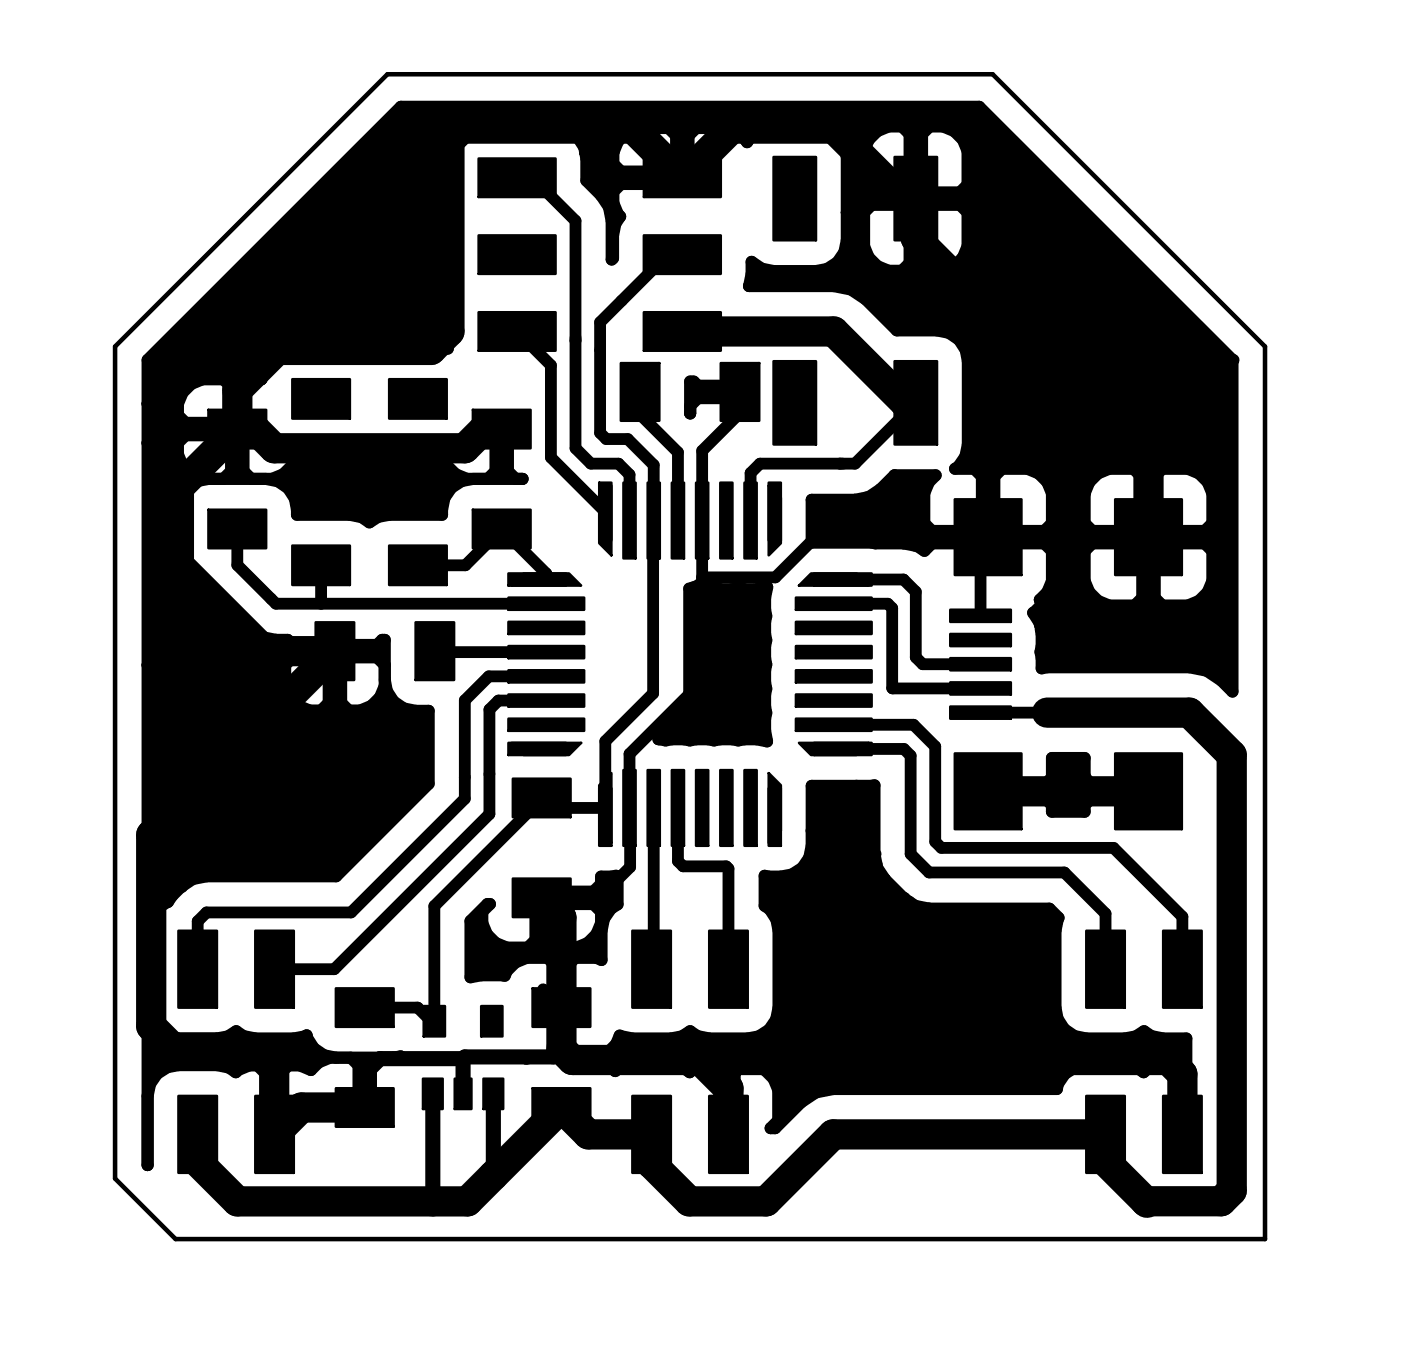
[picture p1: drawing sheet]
<svg xmlns="http://www.w3.org/2000/svg" width="46mm" height="45mm" viewBox="0 0 46 45" stroke-linecap="round" stroke-linejoin="round" font-family="sans-serif">
<path d="M3.8 11.5l9-9h20l9 9v29.5h-36l-2-2z" fill="none" stroke="#000" stroke-width=".15"/>
<path d="M7.8 14.2v-1.3l1.4-1.3h5l.7-.6v-6.3l.4-.4h5.6l1.6 1.6 1.7-1.6h3.4l2.3 2.3h.4v1.3l7.7 7.7v2.2M7.8 14.2l-1.9 1.9v2.6l2.9 2.8h2.3l-6.1 6.1v6.3l.7 .7h2.6l.8 .7v2.2l.9-.9h2.1M7.8 14.2h.6l.7 .6h6.3l.6-.6h.6M22.5 11h5.1l2.3 2.3h.4M6.5 37.5v.9l1.3 1.3h7.6l3.2-3.1 .8 .9h2.1v1l1.3 1.2h2.5l2.2-2.2h9v.9l1.4 1.4M17.9 29.7l.7 .6v4.4l.3 .3h19.7l.5 .5v2M23.1 35l1 1v1.5M32.7 26.2h5.3M34.6 23.6h4.7l1.4 1.4v14.4l-.3 .3h-2.5" fill="none" stroke="#000" stroke-width="1"/>
<g fill="none" stroke="#000" stroke-width=".39">
<path d="M7.8 17.5v1.2l1.3 1.3h9M10.6 18.7v1.3M13.8 18.7h1.6l1.2-1.2 1.5 1.5v.2M17.1 5.9h.5l1.4 1.4v7.5l.5 .5h.9l.4 .4v1.5M17.1 11l1.1 1.1v3l1.8 1.8v.3M21.2 13v.7l1.2 1.3v2.2M21.6 17.2v5.7l-1.6 1.6v2.2h-1.8l-.3-.3-3.5 3.5v4l-.6-.6h-1.7M22.5 8.4h-.4l-2.3 2.3v3.6l.2 .2h.7l.9 .9v1.8M23.2 19.1h2.4l1.4-1.3h5.7l-.3 .2v2.4M24.5 13v.6l-1.3 1.3v7.6l-2.4 2.4v3.8l-1 1h-1.9M27.6 20h1.7l.2 .1v2.6M27.6 19.2h2.3l.4 .4v2.1l.2 .3h1.9"/>
<path d="M30.3 13.3l-2 2h-3.2l-.3 .3v1.6M14.4 21.5l3.7 .1M17.9 32.7l.7 .6M18.1 22.4h-1.9l-.8 .7v3.3l-3.8 3.8h-4.8l-.3 .3v1.5M18.1 23.2h-1.6l-.3 .3v3.4l-5.2 5.1h-1.9M21.6 26.7v5.3h-.1M22.4 26.7v1.8l.2 .1h1.4l.1 .1v3.3M27.6 24h2.6l.7 .7v3.1l.2 .2h5.7l2.3 2.3v1.7M27.6 24.8h2.3l.2 .2v3.2l.6 .6h4.5l1.3 1.4v1.8M29.5 22.7v.1M29.5 22.8h2.9M32.4 23.6h2.2"/>
</g>
<path d="M14.3 36.2v3.5M15.3 35h-2.7l-.5 .5v1.1M15.3 35v1.2M16.3 36.2v2.7M18.6 34.7l-.3 .2-3 .1" fill="none" stroke="#000" stroke-width=".5"/>
<path d="M22.5 8.4h.9" fill="none" stroke="#000" stroke-width=".75"/>
<g fill="#000">
<circle cx="19.9" cy="6.5" r=".2"/>
<circle cx="23.1" cy="12.7" r=".2"/>
<circle cx="23.4" cy="19.4" r=".2"/>
<circle cx="29.1" cy="16.2" r=".2"/>
<circle cx="40.7" cy="11.9" r=".2"/>
<circle cx="6" cy="29.3" r=".2"/>
<circle cx="8.3" cy="20.8" r=".2"/>
<circle cx="22.4" cy="23.8" r=".2"/>
<circle cx="28.9" cy="28.2" r=".2"/>
<circle cx="29.9" cy="29.7" r=".2"/>
<circle cx="35.8" cy="25.7" r=".2"/>
</g>
<g fill="none" stroke="#000" stroke-width=".4">
<path d="M4.9 14.6h1M4.9 13.3h1M5.9 14.6l.2-.2h1.5v1.2l-.2 .2M5.9 14.6a1.02 1.02 0 0 0 .8 1.2h2.3a.98 .98 0 0 0 .8-.9h1.8l.3-.1 .3-.2 .3 .2 .4 .1h1.7a.98 .98 0 0 0 .8 .9h1.9M6 13l.3-.3 .4-.2h.7l.2 .3v1.2h-1.5l-.2-.3v-.4zM6.9 15.8a1.02 1.02 0 0 0-1 1v1.3a1.04 1.04 0 0 0 .8 1l.3 .4 1.3 1.3 .4 .3h.8l.2 .2h2.8l.2-.2v1.6a1.02 1.02 0 0 1-1.2 .8l-.2-.3v-1.5M8.6 12.5h.1M8.6 12.5h-.3l-.3 .3v2.8l.3 .2M8.8 15.8a1.04 1.04 0 0 1 1 1.2h1.8l.4 .1 .2 .2 .3-.2 .4-.1h1.7a1.05 1.05 0 0 1 1-1.2M16.1 15.8l.3-.2v-1.6h.4v1.6l.2 .2M17.3 15.8h.1M19.3 5h1"/>
<path d="M20.7 4.4l.4-.2h1l.2 .3v1.2h-1.8l-.2-.3v-.4l.1-.3zM22.3 6.1h.1M22.8 6.1h.1M22.8 19.5l.4-.2 .4 .2 1.8-.1-.1 .4v4.4v.3l-.3-.1h-3.2l.6-.6 .3-.4 .1-.5zM22.8 13.4l.3-.2h1.4v-.5h-1.4l-.3-.1v1.1M24.2 13.2h.1M24.8 9.5h2.8l.5 .1 .5 .3 1 1h1.4a1.02 1.02 0 0 1 1 1v2.8l-.1 .4-.3 .4h.6l.2 .2M24.8 9.4v.1M24.8 9.4v-.7a2.79 2.79 0 0 0 2.9 0l.2-.4 .1-.4v-2.7a1.02 1.02 0 0 0-1-1h-1.8l-.3 .3-.2 .2-.3-.3-.4-.2h-1l-.2 .3v1.6h-2.3a.71 .71 0 0 0 0 1.1 2.41 2.41 0 0 0-.3 1.4v-1.3l-.1-.5-.7-.8a1.37 1.37 0 0 0-.6-1.7l-.4-.1h-2.6a1.02 1.02 0 0 0-1 1v1.3l.1 .4 .1 .2a2.7 2.7 0 0 0 0 2.6l-.1 .2-.1 .4v1.2h-1.9l-.4 .1-.3 .2-.2-.2-.4-.1h-1.9a1.02 1.02 0 0 0-1.1 1M27.9 5h.7M28 7h.6M29.6 15.7l-.9 .7-.4 .1h-1.5v1.4h2a2.81 2.81 0 0 1 1.7 .3l.3-.2h3.7l.3 .2"/>
<path d="M29.6 15.7h.1M29.6 15.7h1.3l-.2 .2-.2 .4v1l.3 .2h1.6v-1.8M30.1 4.4v2h-1.3l-.2-.3v-1.1M30.1 6.8v1.9l-.3 .3a1.04 1.04 0 0 1-1.2-.9v-1.1M30.1 4.4h.4M30.1 4.4l-.3-.2a1.04 1.04 0 0 0-1.2 .8M30.5 4.4l.2-.2a1.04 1.04 0 0 1 1.3 .8v1.1l-.3 .3h-1.2zM30.5 6.8v1.9l.2 .3a1.04 1.04 0 0 0 1.3-.9v-1.1l-.3-.2h-2.9l-.2 .2M32.4 18h.1M32.4 15.7h.5M32.9 15.7v1.8h1.6l.3-.2v-1M32.9 18h.1"/>
<path d="M32.9 15.7l.2-.2h.9l.3 .1 .3 .3 .2 .4M34.8 18.2v1l-.2 .4-.2 .2v.2l-.3 .3a1.29 1.29 0 0 1 .3 1.2v.6h4.9l.6 .1 .8 .7v-11l-8.3-8.4h-19.2l-8.3 8.4v26.6M34.8 18.2h1M34.8 16.3h1M37.7 15.7v1.8h-1.6l-.3-.2v-1M37.7 18v1.8l-.2 .2h-.8l-.4-.1-.3-.3-.2-.4v-1M37.7 15.7h.5M37.7 15.7l-.2-.2h-.8l-.4 .1-.3 .3-.2 .4M38.2 18v1.8l.2 .2h.9l.3-.1 .3-.3 .2-.4v-1l-.3-.2h-3.7l-.3 .2M38.2 15.7l.2-.2h.9l.3 .1 .3 .3 .2 .4v1l-.3 .2h-1.6zM4.9 38.5h.1M4.9 22h4.5"/>
<path d="M4.9 33.3a1.02 1.02 0 0 0 1 1h1.3h.3l.3-.2a2.88 2.88 0 0 0 2.3 .2v-.1a.98 .98 0 0 0 1 .8M8.9 37.7h.1M9.3 37.7h.1M9.4 22l.3-.3h2.8l.2 .3M10.9 21.7v1.5l-.3 .3a1.02 1.02 0 0 1-1.2-.8v-.7M11.6 35l.2 .2v1.6h.5v-1.6l.2-.2M12.3 36.4h.1M12.3 36.8h.1M12.7 22.5a1.11 1.11 0 0 0 1.5 1v2.4l-3.1 3.1h-4.3a1.81 1.81 0 0 0-1.3 .8l-.3 .2-.2 .4-.1 .4M13 35l.3-.1-2.4 .1-.4 .1-.2 .3-.4-.2h-.4l-.2 .3v2.2h-.5l.1-2.2a.71 .71 0 0 0-1.1-.1 2.69 2.69 0 0 0-2.6 .1l-.2 .3-.1 .4M17.7 29.9v1.2l-.3 .2h-.7a1.02 1.02 0 0 1-.8-1.2l.3-.2-.7 .5v1.9h1.2l.3-.5 .4-.1h.7l.2 .2v2.8l-.2 .2M17.7 29.5h.1"/>
<path d="M18.1 29.5h.1M20.4 29h.1M20.4 29h-.5v.2l-.3 .3h-1.9v.4h1.9l.3 .2a1.02 1.02 0 0 1-.8 1.2h-.7l-.3-.2v-1.2M20.4 29v.9l-.2 .1-.2 .4-.1 .4v.9h-.9l-.2 .2v2.8l.2 .2M20.5 34.2l-.1 .3-.3 .3-.4 .1h-2.4l.3 .1M20.5 34.2h.1M20.5 34.2a2.9 2.9 0 0 0 2.3-.1 2.68 2.68 0 0 0 2.6-.1l.2-.3 .1-.4v-2.5v-.4l-.4-.5v-1a1.16 1.16 0 0 0 1.5-.9v-2h2.1v2.2a2.28 2.28 0 0 0 1.8 1.8h4l.3 .3-.1 .5v2.5a1.02 1.02 0 0 0 1 1h1.3h.3l.3-.2 .2 .1 .4 .1h.8v3.4h-.4l.1-2.2a.71 .71 0 0 0-1.1-.1 2.69 2.69 0 0 0-2.6 .1l-.3 .5h-7.4l-.5 .1-.5 .3-.9 .9h-.1l.2-.3v-1a1.02 1.02 0 0 0-1.2-.8l-.2 .3v2.2h-.5l.1-2.2a.71 .71 0 0 0-1.1-.1 2.89 2.89 0 0 0-2.3-.1l-.2 .1-.4-.4h-.4M23.9 37.7h.1M24.3 37.7h.1M26.8 27.5h.1M28.3 26h.1M32.4 25.9h2.1l.3-.2v-.6h1v.6l.3 .2h2.1v.5h-2.1l-.3 .2v.2h-1v-.2l-.3-.2h-2.1z"/>
<path d="M32.4 26.4h.1M32.9 26.4h.1M37.7 26.4h.1M38.2 26.4h.1M38.9 37.7h.1"/>
</g>
<g fill="#000" stroke="#000" stroke-width=".08">
<path d="M6.9 16.8h1.9v1.3h-1.9z" fill-rule="evenodd"/>
<path d="M6.9 13.5h1.9v1.3h-1.9z" fill-rule="evenodd"/>
<path d="M9.7 12.5h1.9v1.3h-1.9z" fill-rule="evenodd"/>
<path d="M9.7 18h1.9v1.3h-1.9z" fill-rule="evenodd"/>
<path d="M12.9 12.5h1.9v1.3h-1.9z" fill-rule="evenodd"/>
<path d="M12.9 18h1.9v1.3h-1.9z" fill-rule="evenodd"/>
<path d="M15.6 16.8h1.9v1.3h-1.9z" fill-rule="evenodd"/>
<path d="M15.6 13.5h1.9v1.3h-1.9z" fill-rule="evenodd"/>
<path d="M15.8 5.2h2.6v1.3h-2.6z" fill-rule="evenodd"/>
<path d="M15.8 7.8h2.6v1.3h-2.6z" fill-rule="evenodd"/>
<path d="M15.8 10.3h2.6v1.3h-2.6z" fill-rule="evenodd"/>
<path d="M16.8 19h1.9v.4h-1.9z" fill-rule="evenodd"/>
<path d="M16.9 19.4l.4-.4h1.5l.4 .4z" fill-rule="evenodd"/>
<path d="M19.8 16h.4v1.9h-.4z" fill-rule="evenodd"/>
<path d="M20.2 16.1v2.3l-.4-.4v-1.5z" fill-rule="evenodd"/>
<path d="M20.6 16h.4v2.5h-.4z" fill-rule="evenodd"/>
<path d="M21.3 7.8h2.5v1.3h-2.5z" fill-rule="evenodd"/>
<path d="M21.3 10.3h2.5v1.3h-2.5z" fill-rule="evenodd"/>
<path d="M21.3 5.2h2.5v1.3h-2.5z" fill-rule="evenodd"/>
<path d="M20.5 12h1.3v1.9h-1.3z" fill-rule="evenodd"/>
<path d="M21.4 16h.4v2.5h-.4z" fill-rule="evenodd"/>
<path d="M22.2 16h.4v2.5h-.4z" fill-rule="evenodd"/>
<path d="M23 16h.4v2.5h-.4z" fill-rule="evenodd"/>
<path d="M22.8 19.5l.4-.2 .4 .2 1.8-.1-.1 .4v4.4v.3l-.3-.1h-3.2l.6-.6 .3-.4 .1-.5z" fill-rule="evenodd"/>
<path d="M23.8 16h.4v2.5h-.4z" fill-rule="evenodd"/>
<path d="M22.8 12.6l.3 .1h1.4v.5h-1.4l-.3 .2v.3z" fill-rule="evenodd"/>
<path d="M24.6 16h.4v2.5h-.4z" fill-rule="evenodd"/>
<path d="M23.8 12h1.3v1.9h-1.3z" fill-rule="evenodd"/>
<path d="M25.4 16.1l.4 .4v1.5l-.4 .4z" fill-rule="evenodd"/>
<path d="M25.4 16h.4v1.9h-.4z" fill-rule="evenodd"/>
<path d="M26.4 19.4l.4-.4h1.5l.4 .4z" fill-rule="evenodd"/>
<path d="M26.9 19h1.9v.4h-1.9z" fill-rule="evenodd"/>
<path d="M25.6 11.9h1.4v2.8h-1.4z" fill-rule="evenodd"/>
<path d="M25.6 5.2h1.4v2.7h-1.4z" fill-rule="evenodd"/>
<path d="M29.6 11.9h1.4v2.8h-1.4z" fill-rule="evenodd"/>
<path d="M29.6 5.2h1.4v2.7h-1.4z" fill-rule="evenodd"/>
<path d="M31.6 16.5h2.2v2.5h-2.2z" fill-rule="evenodd"/>
<path d="M36.9 16.5h2.2v2.5h-2.2z" fill-rule="evenodd"/>
<path d="M5.9 36.2h1.3v2.6h-1.3z" fill-rule="evenodd"/>
<path d="M5.9 30.8h1.3v2.5h-1.3z" fill-rule="evenodd"/>
<path d="M8.4 36.2h1.3v2.6h-1.3z" fill-rule="evenodd"/>
<path d="M8.4 30.8h1.3v2.5h-1.3z" fill-rule="evenodd"/>
<path d="M10.4 20.6h1.3v1.9h-1.3z" fill-rule="evenodd"/>
<path d="M11.1 32.7h1.9v1.2h-1.9z" fill-rule="evenodd"/>
<path d="M11.1 36h1.9v1.2h-1.9z" fill-rule="evenodd"/>
<path d="M13.7 20.6h1.3v1.9h-1.3z" fill-rule="evenodd"/>
<path d="M14 35.7h.6v1h-.6z" fill-rule="evenodd"/>
<path d="M14 33.3h.7v1h-.7z" fill-rule="evenodd"/>
<path d="M15 35.7h.6v1h-.6z" fill-rule="evenodd"/>
<path d="M15.9 33.3h.7v1h-.7z" fill-rule="evenodd"/>
<path d="M16 35.7h.6v1h-.6z" fill-rule="evenodd"/>
<path d="M16.8 23.8h2.5v.4h-2.5z" fill-rule="evenodd"/>
<path d="M16.8 23h2.5v.4h-2.5z" fill-rule="evenodd"/>
<path d="M16.8 22.2h2.5v.4h-2.5z" fill-rule="evenodd"/>
<path d="M16.8 19.8h2.5v.4h-2.5z" fill-rule="evenodd"/>
<path d="M16.8 20.6h2.5v.4h-2.5z" fill-rule="evenodd"/>
<path d="M16.8 21.4h2.5v.4h-2.5z" fill-rule="evenodd"/>
<path d="M16.8 24.6h1.9v.4h-1.9z" fill-rule="evenodd"/>
<path d="M17.6 36h1.9v1.2h-1.9z" fill-rule="evenodd"/>
<path d="M17.6 32.7h1.9v1.2h-1.9z" fill-rule="evenodd"/>
<path d="M16.9 25.7h2v1.3h-2z" fill-rule="evenodd"/>
<path d="M16.9 29h2v1.3h-2z" fill-rule="evenodd"/>
<path d="M16.9 24.6h2.3l-.4 .4h-1.5z" fill-rule="evenodd"/>
<path d="M19.8 26l.4-.4v2.3l-.4-.4z" fill-rule="evenodd"/>
<path d="M19.8 26.1h.4v1.9h-.4z" fill-rule="evenodd"/>
<path d="M20.6 25.5h.4v2.5h-.4z" fill-rule="evenodd"/>
<path d="M21.4 25.5h.4v2.5h-.4z" fill-rule="evenodd"/>
<path d="M20.9 36.2h1.3v2.6h-1.3z" fill-rule="evenodd"/>
<path d="M20.9 30.8h1.3v2.5h-1.3z" fill-rule="evenodd"/>
<path d="M22.2 25.5h.4v2.5h-.4z" fill-rule="evenodd"/>
<path d="M23 25.5h.4v2.5h-.4z" fill-rule="evenodd"/>
<path d="M23.8 25.5h.4v2.5h-.4z" fill-rule="evenodd"/>
<path d="M23.4 36.2h1.3v2.6h-1.3z" fill-rule="evenodd"/>
<path d="M23.4 30.8h1.3v2.5h-1.3z" fill-rule="evenodd"/>
<path d="M24.6 25.5h.4v2.5h-.4z" fill-rule="evenodd"/>
<path d="M25.4 25.6l.4 .4v1.5l-.4 .4z" fill-rule="evenodd"/>
<path d="M25.4 26.1h.4v1.9h-.4z" fill-rule="evenodd"/>
<path d="M26.3 21.4h2.5v.4h-2.5z" fill-rule="evenodd"/>
<path d="M26.3 20.6h2.5v.4h-2.5z" fill-rule="evenodd"/>
<path d="M26.3 19.8h2.5v.4h-2.5z" fill-rule="evenodd"/>
<path d="M26.3 22.2h2.5v.4h-2.5z" fill-rule="evenodd"/>
<path d="M26.3 23h2.5v.4h-2.5z" fill-rule="evenodd"/>
<path d="M26.3 23.8h2.5v.4h-2.5z" fill-rule="evenodd"/>
<path d="M26.9 24.6h1.9v.4h-1.9z" fill-rule="evenodd"/>
<path d="M26.4 24.6h2.3l-.4 .4h-1.5z" fill-rule="evenodd"/>
<path d="M16.1 29.9h.1l-.3 .2a1.02 1.02 0 0 0 .8 1.2h.7l.3-.2v-1.2h.4v1.2l.3 .2h.7a1.02 1.02 0 0 0 .8-1.2l-.3-.2h-1.9v-.4h1.9l.3-.3v-.2h.5v.9l-.2 .1-.2 .4-.1 .4v.9h-.9l-.2 .2v2.8l.2 .2h.7l.4-.1 .3-.3 .1-.3a3.9 3.9 0 0 0 2 .1l.3-.2a2.68 2.68 0 0 0 2.6-.1l.2-.3 .1-.4v-2.5v-.4l-.4-.5v-1a1.2 1.2 0 0 0 1.2-.2 1.2 1.2 0 0 0 .3-1.2v-1.5h2.1v2.2a1.75 1.75 0 0 0 1 1.5l.3 .2 .5 .1h4l.3 .3-.1 .5v2.5a1.02 1.02 0 0 0 1 1h1.3h.3l.3-.2 .2 .1 .4 .1h.8v3.4h-.4l.1-2.2a.71 .71 0 0 0-1.1-.1 2.69 2.69 0 0 0-2.6 .1l-.3 .5h-7.4l-.5 .1-.5 .3-.9 .9h-.1l.2-.3v-1a1.02 1.02 0 0 0-1.2-.8l-.2 .3v2.2h-.5l.1-2.2a.71 .71 0 0 0-1.1-.1 2.89 2.89 0 0 0-2.3-.1l-.2 .1-.4-.4h-.4h-2.1v-.1h.7l.2-.2v-2.8l-.2-.2h-.7l-.4 .1-.3 .5h-1.2v-1.9z" fill-rule="evenodd"/>
<path d="M31.4 20.2h2v.4h-2z" fill-rule="evenodd"/>
<path d="M31.4 21h2v.4h-2z" fill-rule="evenodd"/>
<path d="M31.4 21.8h2v.4h-2z" fill-rule="evenodd"/>
<path d="M31.4 22.6h2v.4h-2z" fill-rule="evenodd"/>
<path d="M31.4 23.4h2v.4h-2z" fill-rule="evenodd"/>
<path d="M31.6 24.9h2.2v2.5h-2.2z" fill-rule="evenodd"/>
<path d="M35.9 36.2h1.3v2.6h-1.3z" fill-rule="evenodd"/>
<path d="M35.9 30.8h1.3v2.5h-1.3z" fill-rule="evenodd"/>
<path d="M32.4 25.9h2.1l.3-.2v-.6h1v.6l.3 .2h2.1v.5h-2.1l-.3 .2v.2h-1v-.2l-.3-.2h-2.1z" fill-rule="evenodd"/>
<path d="M36.9 24.9h2.2v2.5h-2.2z" fill-rule="evenodd"/>
<path d="M4.9 11.9l8.3-8.4h19.2l8.3 8.4v11l-.8-.7-.6-.1h-4.9v-1.4l-.3-.4 .3-.3v-.2l.2-.2 .2-.4v-1h1v1l.2 .4 .3 .3 .4 .1h.8l.2-.2v-1.8h.5v1.8l.2 .2h.9l.3-.1 .3-.3 .2-.4v-1l-.3-.2h-3.7l-.3 .2h-1l-.3-.2h-3.7l-.3 .2-.2-.1-.4-.1-3.1-.1v-1.4h1.5l.4-.1 .9-.7h1.3l-.2 .2-.2 .4v1l.3 .2h1.6v-1.8h.5v1.8h1.6l.3-.2v-1h1v1l.3 .2h1.6v-1.8h.5v1.8h1.6l.3-.2v-1l-.2-.4-.3-.3-.3-.1h-.9l-.2 .2h-.5l-.2-.2h-.8l-.4 .1-.3 .3-.2 .4h-1l-.2-.4-.3-.3-.3-.1h-.9l-.2 .2h-.5l-.2-.2h-.6l.3-.4 .1-.4v-2.8a1.02 1.02 0 0 0-1-1h-1.4l-1-1-.5-.3-.5-.1h-2.8v-.8a2.79 2.79 0 0 0 2.9 0l.2-.4 .1-.4v-.9h.6v1.1l.1 .4 .3 .3 .4 .2h.4l.3-.3v-1.9h.4v1.9l.2 .3a1.04 1.04 0 0 0 1.3-.9v-1.1l-.3-.2h-2.9l-.2 .2h-.6l-.1-2h.7v1.1l.2 .3h1.3v-2h.4v2h1.2l.3-.3v-1.1l-.2-.4-.3-.3-.3-.1h-.5l-.2 .2h-.4l-.3-.2a1.04 1.04 0 0 0-1.2 .8h-.7l-.2-.5-.3-.2a3 3 0 0 0-2.5 .2l-.2 .2-.3-.3-.4-.2h-1l-.2 .3v1.6h-2.3a.71 .71 0 0 0 0 1.1 2.41 2.41 0 0 0-.3 1.4v-1.3l-.1-.5-.7-.8-.1-1h1v.4l.2 .3h1.8v-1.2l-.2-.3h-1l-.4 .2-.3 .3-.1 .3h-1l-.2-.5-.3-.2-.4-.1h-2.6a1.02 1.02 0 0 0-1 1v1.3l.1 .4 .1 .2-.1 .3a2.9 2.9 0 0 0 .1 2.3l-.1 .2-.1 .4v1.2h-1.9l-.4 .1-.3 .2-.2-.2-.4-.1h-1.9a1.02 1.02 0 0 0-1.1 1h-.3l-.3 .3v2.8l.3 .2h.7l.4-.1 .3-.3 .1-.5h1.8l.3-.1 .3-.2 .3 .2 .4 .1h1.7l.2 .5 .3 .3 .3 .1h.7l.3-.2v-1.6h.4v1.6l.2 .2h.3h-1.7a1.04 1.04 0 0 0-1 1.2h-1.7l-.4 .1-.3 .2-.2-.2-.4-.1h-1.8a1.05 1.05 0 0 0-1-1.2l-2.3 .1-.3 .2-.2 .4a2.84 2.84 0 0 0 .2 2.3l.3 .3h.2l.3 .4 1.1 1.1a1.43 1.43 0 0 0 1.4 .5l.2 .2h2.8l.2-.2 .1 1.7a1.18 1.18 0 0 0 1.4 .7v2.4l-3.1 3.1h-4.3l-.4 .1-.4 .2-.4 .5-.4 .2-.2 .4-.1 .4v2.5a1.02 1.02 0 0 0 1 1h1.3h.3l.3-.2 .2 .1a3.7 3.7 0 0 0 2.1 0 .98 .98 0 0 0 1 .8l2.2-.1-.8 .1-.2 .2v1.6h-.5v-1.6l-.2-.2h-.7l-.4 .1-.2 .3-.4-.2h-.4l-.2 .3v2.2h-.5l.1-2.2a.71 .71 0 0 0-1.1-.1 2.69 2.69 0 0 0-2.6 .1l-.2 .3-.1 .4v2.3v-16.5h4.5v.7l.2 .3 .3 .3 .3 .2h.4l.3-.3v-1.5h.4v1.5l.2 .3a1.02 1.02 0 0 0 1.2-.8v-.7l-.2-.3h-2.8l-.3 .3h-4.5v-7.4h1v.4l.1 .4 .3 .3 .4 .1h.7l.2-.2v-1.2h-1.5l-.2 .2h-1v-1.3h1v.4l.2 .3h1.5v-1.2l-.2-.3h-.7l-.4 .2-.3 .3-.1 .3h-1z" fill-rule="evenodd"/>
<path d="M38.4 36.2h1.3v2.6h-1.3z" fill-rule="evenodd"/>
<path d="M38.4 30.8h1.3v2.5h-1.3z" fill-rule="evenodd"/>
</g>
</svg>
